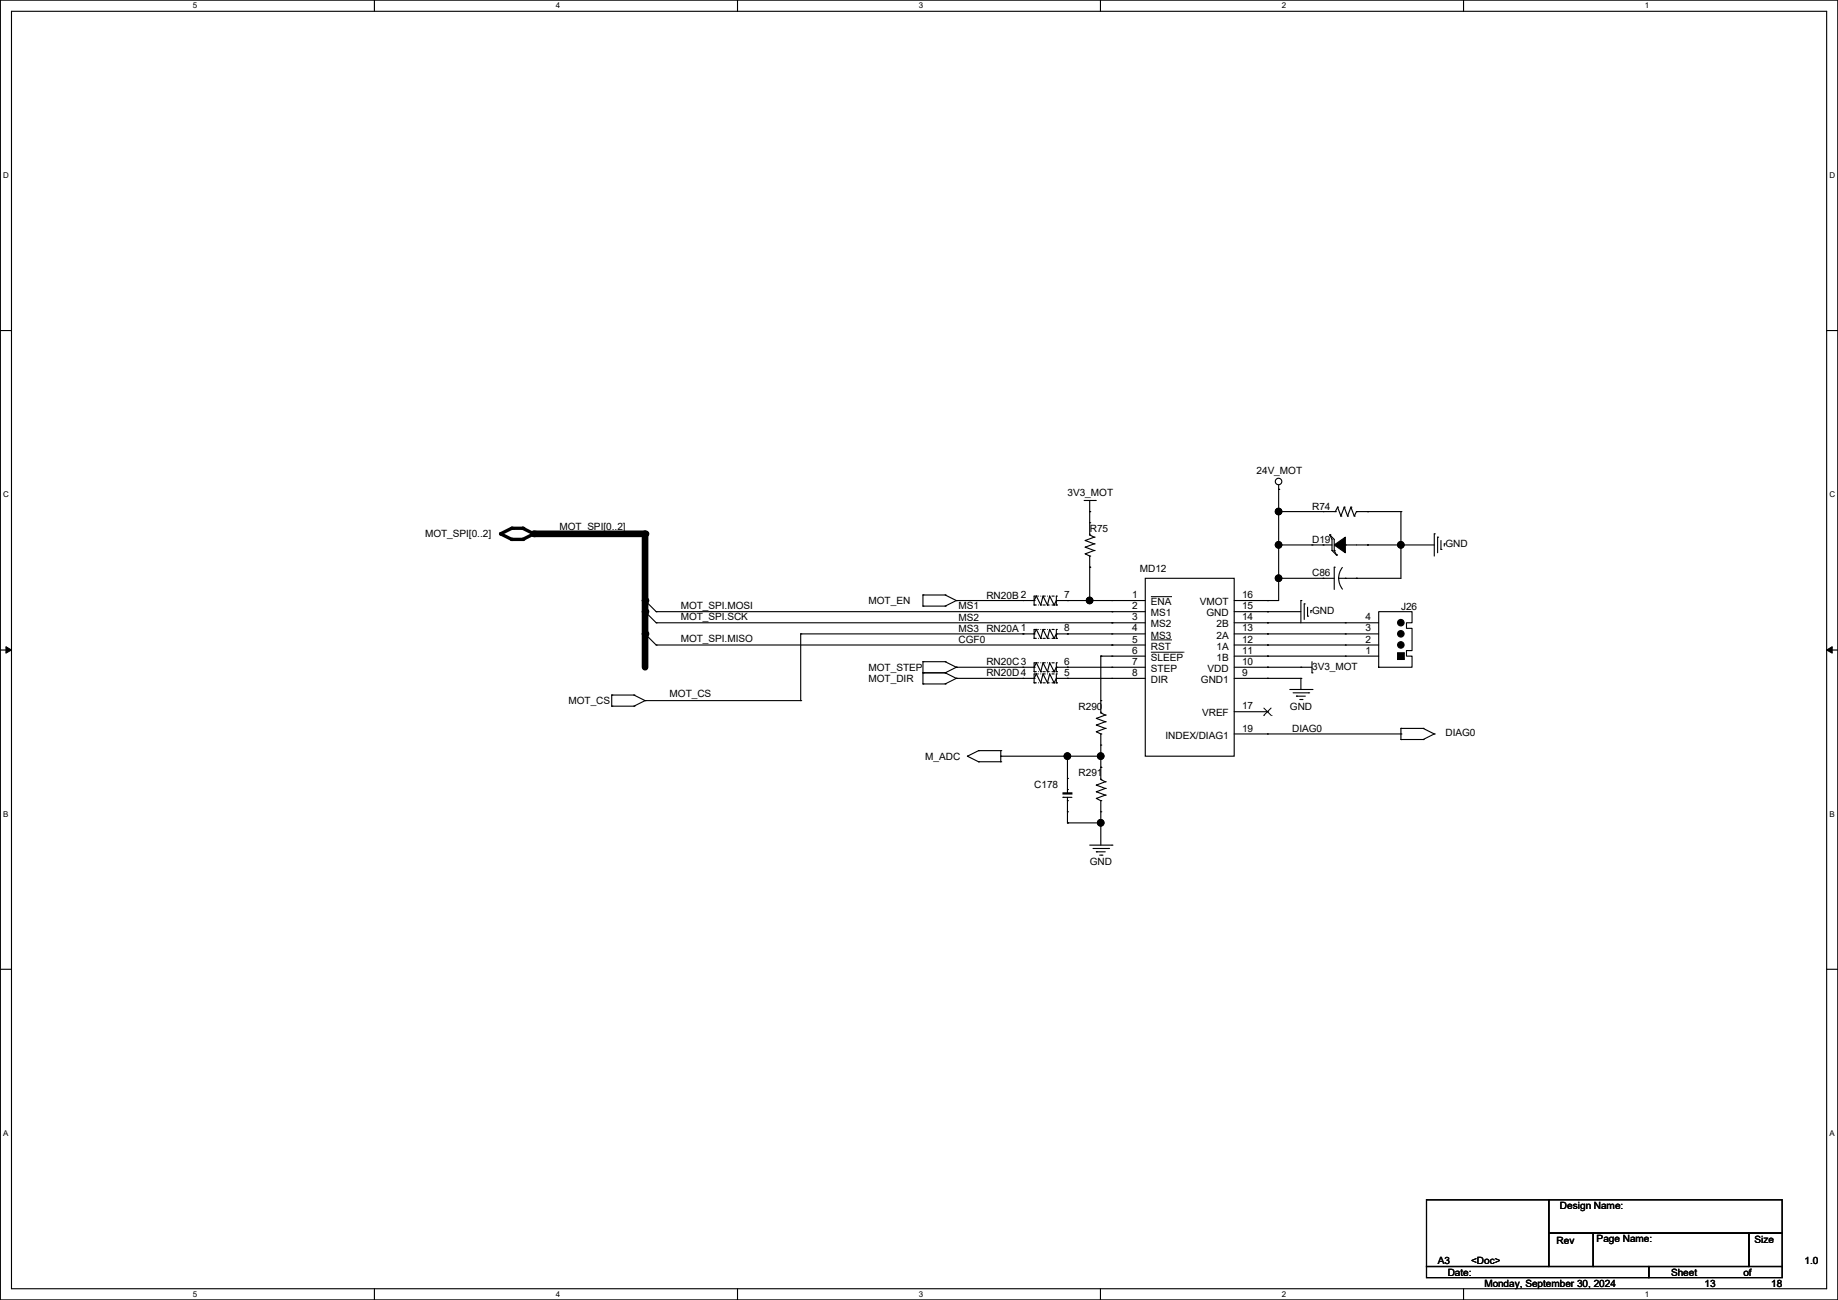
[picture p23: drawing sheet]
<svg xmlns="http://www.w3.org/2000/svg" width="420mm" height="297mm" viewBox="0 0 420 297" stroke-linecap="round" stroke-linejoin="round" font-family="sans-serif">
<defs><g id="words">
<g font-size="2.3">
<text x="243.9" y="113.4">3V3_MOT</text>
<text x="287.1" y="108.3">24V_MOT</text>
<text x="299.8" y="116.4">R74</text>
<text x="97.1" y="122.8">MOT_SPI[0..2]</text>
<text x="127.9" y="121">MOT_SPI[0..2]</text>
<text x="249" y="121.5">R75</text>
<text x="299.8" y="124">D19</text>
<text x="330.3" y="125.1">GND</text>
<text x="260.5" y="130.6">MD12</text>
<text x="299.8" y="131.7">C86</text>
<text x="225.4" y="136.7">RN20B 2</text>
<text x="243.2" y="136.7">7</text>
<text x="258.7" y="136.7">1</text>
<text x="283.8" y="136.7">16</text>
<text x="155.5" y="139">MOT_SPI.MOSI</text>
<text x="155.5" y="141.6">MOT_SPI.SCK</text>
<text x="198.5" y="138">MOT_EN</text>
<text x="219" y="139.2">MS1</text>
<text x="219" y="141.8">MS2</text>
<text x="258.7" y="139.2">2</text>
<text x="258.7" y="141.7">3</text>
<text x="263" y="138.3">ENA</text>
<text x="263" y="140.8">MS1</text>
<text x="263" y="143.3">MS2</text>
<text x="274.2" y="138.3">VMOT</text>
<text x="275.7" y="140.8">GND</text>
<text x="278" y="143.3">2B</text>
<text x="283.8" y="141.7">14</text>
<text x="283.8" y="139.2">15</text>
<text x="299.8" y="140.3">GND</text>
<text x="312" y="141.7">4</text>
<text x="320.1" y="139.3">J26</text>
<text x="155.5" y="146.6">MOT_SPI.MISO</text>
<text x="219" y="146.9">CGF0</text>
<text x="219" y="144.3">MS3</text>
<text x="225.4" y="144.4">RN20A 1</text>
<text x="243.2" y="144.3">8</text>
<text x="258.7" y="144.3">4</text>
<text x="258.7" y="146.8">5</text>
<text x="258.7" y="149.4">6</text>
<text x="263" y="145.9">MS3</text>
<text x="263" y="148.4">RST</text>
<text x="278" y="148.4">1A</text>
<text x="278" y="145.9">2A</text>
<text x="283.8" y="149.4">11</text>
<text x="283.8" y="146.8">12</text>
<text x="283.8" y="144.3">13</text>
<text x="312" y="149.4">1</text>
<text x="312" y="146.8">2</text>
<text x="312" y="144.3">3</text>
<text x="198.5" y="153.2">MOT_STEP</text>
<text x="198.5" y="155.8">MOT_DIR</text>
<text x="225.4" y="152">RN20C3</text>
<text x="225.4" y="154.5">RN20D4</text>
<text x="243.2" y="151.9">6</text>
<text x="243.2" y="154.4">5</text>
<text x="258.7" y="151.9">7</text>
<text x="258.7" y="154.4">8</text>
<text x="263" y="151">SLEEP</text>
<text x="263" y="153.5">STEP</text>
<text x="275.9" y="153.5">VDD</text>
<text x="278" y="151">1B</text>
<text x="283.8" y="154.4">9</text>
<text x="283.8" y="151.9">10</text>
<text x="299.8" y="153">3V3_MOT</text>
<text x="129.9" y="160.9">MOT_CS</text>
<text x="153" y="159.3">MOT_CS</text>
<text x="263" y="156">DIR</text>
<text x="274.4" y="156">GND1</text>
<text x="246.5" y="162.1">R290</text>
<text x="274.7" y="163.7">VREF</text>
<text x="283.8" y="162.1">17</text>
<text x="283.8" y="167.1">19</text>
<text x="294.7" y="162.1">GND</text>
<text x="295.3" y="167.2">DIAG0</text>
<text x="211.4" y="173.6">M_ADC</text>
<text x="266.3" y="168.7">INDEX/DIAG1</text>
<text x="330.3" y="168.2">DIAG0</text>
<text x="236.3" y="179.9">C178</text>
<text x="246.5" y="177.4">R291</text>
<text x="249" y="197.7">GND</text>
<text x="356.5" y="276.2">Design Name:</text>
<text x="355.7" y="284.3">Rev</text>
<text x="364.9" y="283.8">Page Name:</text>
<text x="400.9" y="284.1">Size</text>
<text x="328.5" y="288.9">A3</text>
<text x="330.8" y="291.4">Date:</text>
<text x="336.1" y="288.9">&lt;Doc&gt;</text>
<text x="339.2" y="294">Monday, September 30, 2024</text>
<text x="381.9" y="291.4">Sheet</text>
<text x="389.5" y="294">13</text>
<text x="398.4" y="291.4">of</text>
<text x="404.7" y="294">18</text>
<text x="412.4" y="288.9">1.0</text>
</g>
<g font-size="1.8">
<text x="44.1" y="1.9">5</text>
<text x="127" y="1.9">4</text>
<text x="210" y="1.9">3</text>
<text x="292.9" y="1.9">2</text>
<text x="375.9" y="1.9">1</text>
<text x=".7" y="40.6">D</text>
<text x="418" y="40.6">D</text>
<text x=".7" y="113.6">C</text>
<text x="418" y="113.6">C</text>
<text x=".7" y="186.6">B</text>
<text x="418" y="186.6">B</text>
<text x=".7" y="259.5">A</text>
<text x="418" y="259.5">A</text>
<text x="44.1" y="296.3">5</text>
<text x="127" y="296.3">4</text>
<text x="210" y="296.3">3</text>
<text x="292.9" y="296.3">2</text>
<text x="375.9" y="296.3">1</text>
</g>
</g></defs>
<path d="M.1 0h419.8v297h-419.8zM2.6 2.6h414.8v291.8h-414.8z" fill="none" stroke="#000" stroke-width=".25"/>
<g fill="#fff">
<path d="M44.1 .3h.9v2h-.9z"/>
<path d="M44.1 294.7h.9v2h-.9z"/>
</g>
<path d="M85.6 0v2.6M85.6 294.4v2.6" fill="none" stroke="#000" stroke-width=".25"/>
<g fill="#fff">
<path d="M127 .3h1v2h-1z"/>
<path d="M127 294.7h1v2h-1z"/>
</g>
<path d="M168.5 0v2.6M168.5 294.4v2.6" fill="none" stroke="#000" stroke-width=".25"/>
<g fill="#fff">
<path d="M210 .3h.9v2h-.9z"/>
<path d="M210 294.7h.9v2h-.9z"/>
</g>
<path d="M251.5 0v2.6M251.5 294.4v2.6" fill="none" stroke="#000" stroke-width=".25"/>
<g fill="#fff">
<path d="M292.9 .3h1v2h-1z"/>
<path d="M292.9 294.7h1v2h-1z"/>
</g>
<path d="M334.4 0v2.6M334.4 294.4v2.6" fill="none" stroke="#000" stroke-width=".25"/>
<g fill="#fff">
<path d="M375.9 .3h1v2h-1z"/>
<path d="M375.9 294.7h1v2h-1z"/>
<path d="M.7 39h1.3v2h-1.3z"/>
<path d="M418 39h1.3v2h-1.3z"/>
<path d="M.7 112h1.3v2h-1.3z"/>
<path d="M418 112h1.3v2h-1.3z"/>
</g>
<path d="M.1 75.5h2.5M417.4 75.5h2.5" fill="none" stroke="#000" stroke-width=".25"/>
<g fill="#fff">
<path d="M.7 185h1.2v1.9h-1.2z"/>
<path d="M418 185h1.2v1.9h-1.2z"/>
</g>
<path d="M.1 148.5h2.5M417.4 148.5h2.5" fill="none" stroke="#000" stroke-width=".25"/>
<path d="M1.4 147.7l1.2 .8-1.2 .7zM417.4 148.5l1.3-.8v1.5z" fill="#000" stroke="#000" stroke-width=".23"/>
<g fill="#fff">
<path d="M.7 257.9h1.2v2h-1.2z"/>
<path d="M418 257.9h1.2v2h-1.2z"/>
</g>
<g fill="none" stroke="#000" stroke-width=".25">
<path d="M247.7 114.3h2.6M249 116.9h.1M249 119.4h.1M249 114.3v7.9M250.3 114.3h.1M292.2 111.8h.1M292.2 116.9h.1M292.2 110.8v26.4h-10.2M292.2 116.9h12.9M302.3 116.9h.1M305.1 116.9h.1M305.6 115.9h.1"/>
<path d="M305.6 115.9l-.5 1M305.6 115.9l.8 2M306.4 117.9h.1M307.2 115.9h.1M307.2 115.9l-.8 2M307.2 115.9l.7 2M307.9 117.9h.1M308.7 115.9h.1M308.7 115.9l-.8 2M308.7 115.9l.8 2M309.5 117.9h.1M310 116.9h.1"/>
<path d="M310 116.9l-.5 1M310 116.9h10.1M312.5 116.9h.1M320.1 116.9h.1M320.1 116.9v15.2h-14.2M147.4 137.2l2.5 2.5M147.4 139.7l2.5 2.6M149.9 139.7h.1M149.9 139.7h111.8M210.9 138.5h.1M210.9 135.9h.1M210.9 135.9h5.1"/>
<path d="M210.9 138.5h5.1M210.9 135.9v2.6M216 135.9h.1M216 138.5h.1M216 135.9l2.5 1.3M218.5 137.2h.1M218.5 137.2l-2.5 1.3M218.5 137.2h17.8M233.8 137.2h.1M236.3 138.2h.1M236.3 137.2h.1M236.3 136.2v2"/>
<path d="M236.8 136.2h.1M236.8 136.2l1 2M236.8 136.2l-.5 1M237.8 138.2h.1M237.8 138.2l.5-2 1.1 2M239.4 138.2h.1M239.4 138.2l.5-2 1 2M240.9 138.2h.1M241.4 138.2h.1M241.4 137.2h.1M241.4 137.2h20.3M241.4 136.2v2"/>
<path d="M241.4 137.2l-.5 1M243.9 137.2h.1M248 123.5h.1M248 125h.1M248 126.5h.1M248 123.5l2 .7M248 125l2 .8M248 126.5l1 .5M249 127h.1M249 122.2h.1M249 129.6h.1M249 137.2h.1"/>
<path d="M249 127v10.2M249 122.2l1 .5M250 122.7h.1M250 124.2h.1M250 125.8h.1M250 122.7l-2 .8M250 124.2l-2 .8M250 125.8l-2 .7M254.1 137.2h.1M254.1 139.7h.1M261.7 132.1h20.3v40.7h-20.3zM282 139.7h15.3"/>
<path d="M289.6 139.7h.1M289.6 137.2h.1M292.2 132.1h.1M292.2 124.5h.1M292.2 132.1h12.7M292.2 124.5h12.2M297.3 137.2h.1M297.3 137.2v5.1M298 138h.1M298 138v3.5M298.8 138.7v2.1M299.6 139.5h.1"/>
<path d="M299.6 139.5v.5M299.8 124.5h.1M302.3 132.1h.1M302.3 124.5h.1M303.9 122.2h.1M303.9 122.2l1 1v2.6M303.9 122.2l.5 1v2.6M304.4 125.8h.1M304.4 125.8l1 1M304.9 129.6h.1M304.9 125.8h.1M304.9 129.6v5.1"/>
<path d="M304.9 125.8l.5 1M305.4 126.8h.1M305.9 132.1l.3 1.6 .6 .9M306.7 129.6l-.7 1.5-.1 1M307.4 132.1h.1M307.4 124.5h.1M307.4 124.5h20.3M310 132.1h.1M312.5 124.5h.1M315 139.7h7.7v2.6h-1.3v1.3h1.3v5h-1.3v1.3h1.3v2.5h-7.7zM320.1 124.5h.1M327.7 122h.1"/>
<path d="M327.7 122v5M328.5 122.7h.1M328.5 122.7v3.6M329.3 125.5h.1M329.3 123.5v2M330 124.2h.1M330 124.2v.6M139.8 158.8h.1M139.8 158.8h5.1M139.8 158.8v2.5M144.9 158.8h.1M144.9 158.8l2.5 1.3"/>
<path d="M147.4 144.8l2.5 2.6M149.9 142.3h.1M149.9 147.4h.1M149.9 142.3h111.8M149.9 147.4h111.8M183 144.8h.1M183 144.8h53.3M183 144.8v15.3M210.9 153.7h.1M210.9 151.2h.1M210.9 156.3h.1M210.9 151.2v5.1"/>
<path d="M210.9 151.2h5.1M210.9 153.7h5.1M210.9 156.3h5.1M216 151.2h.1M216 153.7h.1M216 156.3h.1M216 151.2l2.5 1.2M216 153.7l2.5 1.3M218.5 152.4h.1M218.5 155h.1M218.5 152.4l-2.5 1.3M218.5 155l-2.5 1.3"/>
<path d="M218.5 152.4h17.8M218.5 155h17.8M233.8 144.8h.1M233.8 152.4h.1M233.8 155h.1M236.3 145.8h.1M236.3 144.8h.1M236.3 153.5h.1M236.3 152.4h.1M236.3 156h.1M236.3 155h.1M236.3 143.8v2"/>
<path d="M236.3 151.4v2.1M236.3 154v2M236.8 143.8h.1M236.8 151.4h.1M236.8 154h.1M236.8 143.8l1 2M236.8 143.8l-.5 1M236.8 154l-.5 1M236.8 151.4l1 2.1M236.8 151.4l-.5 1M236.8 154l1 2M237.8 145.8h.1"/>
<path d="M237.8 153.5h.1M237.8 156h.1M237.8 145.8l.5-2 1.1 2M237.8 153.5l.5-2.1 1.1 2.1M237.8 156l.5-2 1.1 2M239.4 145.8h.1M239.4 153.5h.1M239.4 156h.1M239.4 145.8l.5-2 1 2M239.4 153.5l.5-2.1 1 2.1M239.4 156l.5-2 1 2M240.9 145.8h.1"/>
<path d="M240.9 153.5h.1M240.9 156h.1M241.4 145.8h.1M241.4 144.8h.1M241.4 153.5h.1M241.4 152.4h.1M241.4 156h.1M241.4 155h.1M241.4 152.4h20.3M241.4 144.8h20.3M241.4 155h20.3M241.4 143.8v2"/>
<path d="M241.4 151.4v2.1M241.4 154v2M241.4 144.8l-.5 1M241.4 152.4l-.5 1.1M241.4 155l-.5 1M243.9 144.8h.1M243.9 152.4h.1M243.9 155h.1M251.5 149.9h.1M251.5 149.9h10.2M251.5 149.9v13M254.1 142.3h.1"/>
<path d="M254.1 144.8h.1M254.1 147.4h.1M254.1 149.9h.1M254.1 152.4h.1M254.1 155h.1M282 152.4h17.8M282 142.3h33M282 144.8h33M282 147.4h33M282 149.9h33M282 155h15.3M289.6 155h.1"/>
<path d="M289.6 152.4h.1M289.6 149.9h.1M289.6 147.4h.1M289.6 144.8h.1M289.6 142.3h.1M294.7 157.5h5.1M295.5 158.3h3.5M296.2 159h.1M296.2 159h2.1M297 159.8h.5M297.3 152.4h.1M297.3 155h.1"/>
<path d="M297.3 155v2.5M297.5 159.8h.1M298.8 140.8h.1M299 158.3h.1M299.8 157.5h.1M299.8 153.7h.1M299.8 151.2v2.5M307.4 149.9h.1M307.4 147.4h.1M307.4 144.8h.1M307.4 142.3h.1M139.8 161.3h.1"/>
<path d="M139.8 161.3h5.1M144.9 161.3h.1M147.4 160.1h.1M147.4 160.1l-2.5 1.2M147.4 160.1h35.6M183 160.1h.1M221.1 172.8h.1M221.1 172.8l2.5 1.2M223.6 171.5h.1M223.6 174h.1M223.6 171.5l-2.5 1.3M223.6 171.5h5.1"/>
<path d="M223.6 174h5.1M228.7 171.5h.1M228.7 174h.1M228.7 172.8h.1M228.7 171.5v2.5M228.7 172.8h22.8M243.9 177.8h.1M243.9 172.8h.1M243.9 172.8v8.3M250.5 179.4h.1M250.5 164.1h.1M250.5 165.7h.1"/>
<path d="M250.5 167.2h.1M250.5 179.4l2.1 .7M250.5 164.1l2.1 .8M250.5 165.7l2.1 .7M250.5 167.2l1 .5M251.5 178.1h.1M251.5 175.3h.1M251.5 167.7h.1M251.5 162.9h.1M251.5 170.2h.1M251.5 160.1h.1M251.5 172.8h.1"/>
<path d="M251.5 178.1l1.1 .5M251.5 167.7v10.4M251.5 162.9l1.1 .5M252.6 178.6h.1M252.6 163.4h.1M252.6 164.9h.1M252.6 166.4h.1M252.6 178.6l-2.1 .8M252.6 163.4l-2.1 .7M252.6 164.9l-2.1 .8M252.6 166.4l-2.1 .8M282 162.6h7.6"/>
<path d="M282 167.7h38.1M289.6 162.6h.1M289.6 167.7h.1M320.1 169h.1M320.1 166.4h.1M320.1 167.7h.1M320.1 169h5.1M320.1 166.4v2.6M320.1 166.4h5.1M325.2 169h.1M325.2 166.4h.1M325.2 166.4l2.5 1.3"/>
<path d="M327.7 167.7h.1M327.7 167.7l-2.5 1.3M242.9 182.2h.1M242.9 182.2h2M243.9 182.9h.1M243.9 180.4h.1M243.9 185.5h.1M243.9 188h.1M243.9 182.2v5.8M243.9 188h7.6M249 193.1h5.1M249.8 193.8h3.5"/>
<path d="M250.5 194.6h.1M250.5 180.9h.1M250.5 182.4h.1M250.5 194.6h2.1M250.5 180.9l2.1 .8M250.5 182.4l1 .5M251.3 195.4h.5M251.5 182.9h.1M251.5 185.5h.1M251.5 188h.1M251.5 182.9v10.2M251.8 195.4h.1"/>
<path d="M252.6 180.1h.1M252.6 181.7h.1M252.6 180.1l-2.1 .8M252.6 181.7l-2.1 .7M253.3 193.8h.1M254.1 193.1h.1M.1 221.4h2.5M417.4 221.4h2.5M326 274.1h27.9v15.2h-27.9zM353.9 274.1h53.3v7.6h-53.3zM326 289.3h50.8v2.6h-50.8zM353.9 281.7h10.2v7.6h-10.2z"/>
<path d="M364.1 281.7h35.5v7.6h-35.5zM376.8 289.3h30.4v2.6h-30.4zM399.6 281.7h7.6v7.6h-7.6z"/>
<circle cx="292.2" cy="110" r=".74"/>
</g>
<path d="M114.4 122l2.5-1.3h2.6l2.5 1.3-2.5 1.2h-2.6z" fill="none" stroke="#000" stroke-width=".76"/>
<g fill="#000">
<circle cx="114.4" cy="122" r=".38"/>
<circle cx="116.9" cy="123.2" r=".38"/>
<circle cx="116.9" cy="120.7" r=".38"/>
<circle cx="119.5" cy="120.7" r=".38"/>
<circle cx="119.5" cy="123.2" r=".38"/>
<circle cx="122" cy="122" r=".76"/>
<circle cx="122" cy="122" r=".38"/>
<circle cx="147.4" cy="122" r=".76"/>
<circle cx="147.4" cy="137.2" r=".76"/>
<circle cx="147.4" cy="139.7" r=".76"/>
<circle cx="147.4" cy="144.8" r=".76"/>
</g>
<path d="M263 136.3h4.6M267.6 136.3h.1M263 146.2h4.6M263 149h7.4M267.6 146.2h.1M270.4 149h.1M288.7 163.5h.1M288.7 161.7l1.8 1.8M290.5 163.5h.1M290.5 161.7l-1.8 1.8" fill="none" stroke="#000" stroke-width=".23"/>
<g fill="#000" stroke="#000" stroke-width=".25">
<path d="M304.9 124.5l2.5-1.8v3.6z" fill-rule="evenodd"/>
<path d="M319.4 149.1h1.5v1.6h-1.5z" fill-rule="evenodd"/>
<path d="M242.9 181.1h2v.3h-2z" fill-rule="evenodd"/>
<circle cx="292.2" cy="116.9" r=".74"/>
<circle cx="249" cy="137.2" r=".74"/>
<circle cx="292.2" cy="132.1" r=".74"/>
<circle cx="292.2" cy="124.5" r=".74"/>
<circle cx="320.1" cy="124.5" r=".74"/>
<circle cx="320.1" cy="147.3" r=".74"/>
<circle cx="320.1" cy="144.8" r=".74"/>
<circle cx="320.1" cy="142.3" r=".74"/>
<circle cx="243.9" cy="172.7" r=".74"/>
<circle cx="251.5" cy="172.7" r=".74"/>
<circle cx="251.5" cy="188" r=".74"/>
</g>
<g fill="none" stroke="#000" stroke-width=".25" stroke-dasharray=".5 .5 0 .5 0 .5">
<path d="M236.3 136.2h5.1M236.3 138.2h5.1M241.4 136.2h.1M241.4 138.2h.1M236.3 143.8h5.1M236.3 145.8h5.1M236.3 151.4h5.1M236.3 153.5h5.1M236.3 154h5.1M236.3 156h5.1M241.4 143.8h.1M241.4 145.8h.1"/>
<path d="M241.4 151.4h.1M241.4 153.5h.1M241.4 154h.1M241.4 156h.1"/>
</g>
<path d="M122 122h25.4v30.4" fill="none" stroke="#000" stroke-width="1.5"/>
<use href="#words"/>
</svg>
